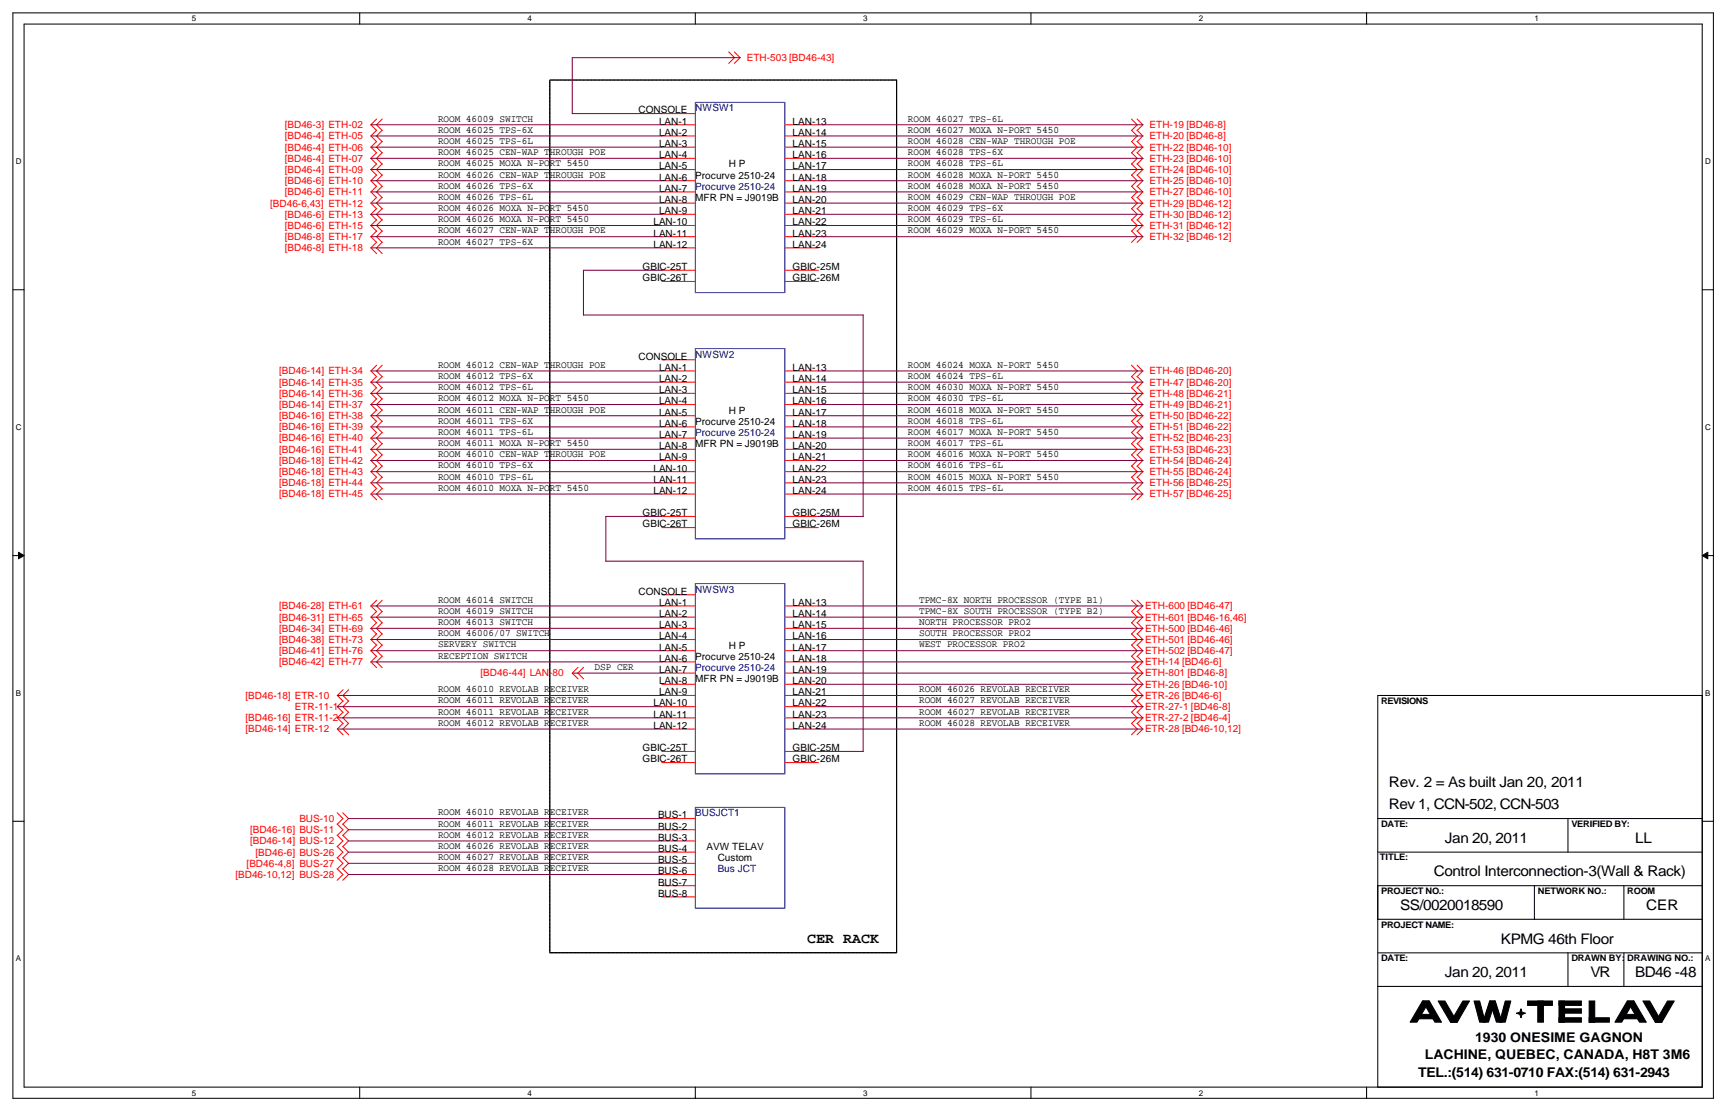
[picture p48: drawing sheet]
<svg xmlns="http://www.w3.org/2000/svg" width="864mm" height="559mm" viewBox="0 0 864 559" stroke-linecap="round" stroke-linejoin="round" font-family="sans-serif">
<defs><g id="words">
<g font-size="7.3">
<text x="694" y="393">Rev. 2 = As built Jan 20, 2011</text>
<text x="694" y="404">Rev 1, CCN-502, CCN-503</text>
<text x="722" y="421">Jan 20, 2011</text>
<text x="817" y="421">LL</text>
<text x="716" y="438">Control Interconnection-3(Wall &amp; Rack)</text>
<text x="699" y="454">SS/0020018590</text>
<text x="822" y="454">CER</text>
<text x="403" y="471">CER RACK</text>
<text x="750" y="471">KPMG 46th Floor</text>
<text x="722" y="488">Jan 20, 2011</text>
<text x="794" y="488">VR</text>
<text x="817" y="488">BD46 -48</text>
</g>
<g font-size="6.7">
<text x="737" y="520">1930 ONESIME GAGNON</text>
<text x="712" y="529">LACHINE, QUEBEC, CANADA, H8T 3M6</text>
<text x="708" y="538">TEL.:(514) 631-0710 FAX:(514) 631-2943</text>
</g>
<g font-size="5" fill="#f00">
<text x="373" y="30">ETH-503 [BD46-43]</text>
<text x="142" y="64">[BD46-3] ETH-02</text>
<text x="574" y="64">ETH-19 [BD46-8]</text>
<text x="142" y="70">[BD46-4] ETH-05</text>
<text x="574" y="70">ETH-20 [BD46-8]</text>
<text x="142" y="75">[BD46-4] ETH-06</text>
<text x="574" y="75">ETH-22 [BD46-10]</text>
<text x="142" y="81">[BD46-4] ETH-07</text>
<text x="574" y="81">ETH-23 [BD46-10]</text>
<text x="142" y="86">[BD46-4] ETH-09</text>
<text x="574" y="86">ETH-24 [BD46-10]</text>
<text x="142" y="92">[BD46-6] ETH-10</text>
<text x="574" y="92">ETH-25 [BD46-10]</text>
<text x="142" y="98">[BD46-6] ETH-11</text>
<text x="574" y="98">ETH-27 [BD46-10]</text>
<text x="135" y="103">[BD46-6,43] ETH-12</text>
<text x="574" y="103">ETH-29 [BD46-12]</text>
<text x="142" y="109">[BD46-6] ETH-13</text>
<text x="574" y="109">ETH-30 [BD46-12]</text>
<text x="142" y="114">[BD46-6] ETH-15</text>
<text x="142" y="120">[BD46-8] ETH-17</text>
<text x="574" y="120">ETH-32 [BD46-12]</text>
<text x="574" y="114">ETH-31 [BD46-12]</text>
<text x="142" y="125">[BD46-8] ETH-18</text>
<text x="139" y="187">[BD46-14] ETH-34</text>
<text x="574" y="187">ETH-46 [BD46-20]</text>
<text x="139" y="193">[BD46-14] ETH-35</text>
<text x="574" y="193">ETH-47 [BD46-20]</text>
<text x="139" y="198">[BD46-14] ETH-36</text>
<text x="139" y="204">[BD46-14] ETH-37</text>
<text x="574" y="204">ETH-49 [BD46-21]</text>
<text x="574" y="198">ETH-48 [BD46-21]</text>
<text x="139" y="209">[BD46-16] ETH-38</text>
<text x="574" y="209">ETH-50 [BD46-22]</text>
<text x="139" y="215">[BD46-16] ETH-39</text>
<text x="574" y="215">ETH-51 [BD46-22]</text>
<text x="139" y="220">[BD46-16] ETH-40</text>
<text x="574" y="220">ETH-52 [BD46-23]</text>
<text x="139" y="226">[BD46-16] ETH-41</text>
<text x="574" y="226">ETH-53 [BD46-23]</text>
<text x="139" y="232">[BD46-18] ETH-42</text>
<text x="574" y="232">ETH-54 [BD46-24]</text>
<text x="139" y="237">[BD46-18] ETH-43</text>
<text x="574" y="237">ETH-55 [BD46-24]</text>
<text x="139" y="243">[BD46-18] ETH-44</text>
<text x="574" y="243">ETH-56 [BD46-25]</text>
<text x="139" y="248">[BD46-18] ETH-45</text>
<text x="574" y="248">ETH-57 [BD46-25]</text>
<text x="139" y="304">[BD46-28] ETH-61</text>
<text x="572" y="304">ETH-600 [BD46-47]</text>
<text x="139" y="310">[BD46-31] ETH-65</text>
<text x="572" y="310">ETH-601 [BD46-16,46]</text>
<text x="139" y="315">[BD46-34] ETH-69</text>
<text x="572" y="315">ETH-500 [BD46-46]</text>
<text x="139" y="321">[BD46-38] ETH-73</text>
<text x="572" y="321">ETH-501 [BD46-46]</text>
<text x="139" y="327">[BD46-41] ETH-76</text>
<text x="572" y="327">ETH-502 [BD46-47]</text>
<text x="139" y="332">[BD46-42] ETH-77</text>
<text x="572" y="332">ETH-14 [BD46-6]</text>
<text x="240" y="338">[BD46-44] LAN-</text>
<text x="276" y="338">80</text>
<text x="572" y="338">ETH-801 [BD46-8]</text>
<text x="572" y="343">ETH-26 [BD46-10]</text>
<text x="123" y="349">[BD46-18] ETR-10</text>
<text x="572" y="349">ETR-26 [BD46-6]</text>
<text x="147" y="355">ETR-11-1</text>
<text x="572" y="355">ETR-27-1 [BD46-8]</text>
<text x="123" y="366">[BD46-14] ETR-12</text>
<text x="123" y="360">[BD46-16] ETR-11-2</text>
<text x="572" y="366">ETR-28 [BD46-10,12]</text>
<text x="572" y="360">ETR-27-2 [BD46-4]</text>
<text x="150" y="410">BUS-10</text>
<text x="125" y="416">[BD46-16] BUS-11</text>
<text x="125" y="422">[BD46-14] BUS-12</text>
<text x="128" y="427">[BD46-6] BUS-26</text>
<text x="123" y="433">[BD46-4,8] BUS-27</text>
<text x="118" y="438">[BD46-10,12] BUS-28</text>
</g>
<g font-size="5">
<text x="319" y="57">CONSOLE</text>
<text x="219" y="61">ROOM 46009 SWITCH</text>
<text x="329" y="62">LAN-1</text>
<text x="396" y="62">LAN-13</text>
<text x="453" y="61">ROOM 46027 TPS-6L</text>
<text x="219" y="66">ROOM 46025 TPS-6X</text>
<text x="219" y="72">ROOM 46025 TPS-6L</text>
<text x="329" y="68">LAN-2</text>
<text x="396" y="68">LAN-14</text>
<text x="453" y="66">ROOM 46027 MOXA N-PORT 5450</text>
<text x="453" y="72">ROOM 46028 CEN-WAP THROUGH POE</text>
<text x="219" y="77">ROOM 46025 CEN-WAP THROUGH POE</text>
<text x="329" y="73">LAN-3</text>
<text x="396" y="73">LAN-15</text>
<text x="453" y="77">ROOM 46028 TPS-6X</text>
<text x="219" y="83">ROOM 46025 MOXA N-PORT 5450</text>
<text x="329" y="79">LAN-4</text>
<text x="364" y="84">H P</text>
<text x="396" y="79">LAN-16</text>
<text x="453" y="83">ROOM 46028 TPS-6L</text>
<text x="219" y="89">ROOM 46026 CEN-WAP THROUGH POE</text>
<text x="329" y="85">LAN-5</text>
<text x="347" y="89">Procurve 2510-24</text>
<text x="396" y="85">LAN-17</text>
<text x="453" y="89">ROOM 46028 MOXA N-PORT 5450</text>
<text x="219" y="94">ROOM 46026 TPS-6X</text>
<text x="329" y="90">LAN-6</text>
<text x="329" y="96">LAN-7</text>
<text x="396" y="90">LAN-18</text>
<text x="396" y="96">LAN-19</text>
<text x="453" y="94">ROOM 46028 MOXA N-PORT 5450</text>
<text x="219" y="100">ROOM 46026 TPS-6L</text>
<text x="329" y="101">LAN-8</text>
<text x="347" y="100">MFR PN = J9019B</text>
<text x="396" y="101">LAN-20</text>
<text x="453" y="100">ROOM 46029 CEN-WAP THROUGH POE</text>
<text x="219" y="105">ROOM 46026 MOXA N-PORT 5450</text>
<text x="329" y="107">LAN-9</text>
<text x="396" y="107">LAN-21</text>
<text x="453" y="105">ROOM 46029 TPS-6X</text>
<text x="219" y="111">ROOM 46026 MOXA N-PORT 5450</text>
<text x="326" y="113">LAN-10</text>
<text x="396" y="113">LAN-22</text>
<text x="453" y="111">ROOM 46029 TPS-6L</text>
<text x="219" y="117">ROOM 46027 CEN-WAP THROUGH POE</text>
<text x="326" y="118">LAN-11</text>
<text x="396" y="118">LAN-23</text>
<text x="453" y="117">ROOM 46029 MOXA N-PORT 5450</text>
<text x="219" y="122">ROOM 46027 TPS-6X</text>
<text x="326" y="124">LAN-12</text>
<text x="396" y="124">LAN-24</text>
<text x="321" y="135">GBIC-25T</text>
<text x="396" y="135">GBIC-25M</text>
<text x="321" y="140">GBIC-26T</text>
<text x="396" y="140">GBIC-26M</text>
<text x="319" y="180">CONSOLE</text>
<text x="219" y="184">ROOM 46012 CEN-WAP THROUGH POE</text>
<text x="329" y="185">LAN-1</text>
<text x="396" y="185">LAN-13</text>
<text x="453" y="184">ROOM 46024 MOXA N-PORT 5450</text>
<text x="219" y="189">ROOM 46012 TPS-6X</text>
<text x="329" y="191">LAN-2</text>
<text x="396" y="191">LAN-14</text>
<text x="453" y="189">ROOM 46024 TPS-6L</text>
<text x="219" y="195">ROOM 46012 TPS-6L</text>
<text x="329" y="196">LAN-3</text>
<text x="396" y="196">LAN-15</text>
<text x="453" y="195">ROOM 46030 MOXA N-PORT 5450</text>
<text x="219" y="200">ROOM 46012 MOXA N-PORT 5450</text>
<text x="329" y="202">LAN-4</text>
<text x="396" y="202">LAN-16</text>
<text x="453" y="200">ROOM 46030 TPS-6L</text>
<text x="219" y="206">ROOM 46011 CEN-WAP THROUGH POE</text>
<text x="329" y="208">LAN-5</text>
<text x="364" y="207">H P</text>
<text x="396" y="208">LAN-17</text>
<text x="453" y="206">ROOM 46018 MOXA N-PORT 5450</text>
<text x="219" y="212">ROOM 46011 TPS-6X</text>
<text x="329" y="213">LAN-6</text>
<text x="347" y="212">Procurve 2510-24</text>
<text x="396" y="213">LAN-18</text>
<text x="453" y="212">ROOM 46018 TPS-6L</text>
<text x="219" y="217">ROOM 46011 TPS-6L</text>
<text x="329" y="219">LAN-7</text>
<text x="396" y="219">LAN-19</text>
<text x="453" y="217">ROOM 46017 MOXA N-PORT 5450</text>
<text x="219" y="223">ROOM 46011 MOXA N-PORT 5450</text>
<text x="329" y="224">LAN-8</text>
<text x="347" y="223">MFR PN = J9019B</text>
<text x="396" y="224">LAN-20</text>
<text x="453" y="223">ROOM 46017 TPS-6L</text>
<text x="219" y="234">ROOM 46010 TPS-6X</text>
<text x="219" y="228">ROOM 46010 CEN-WAP THROUGH POE</text>
<text x="329" y="230">LAN-9</text>
<text x="396" y="230">LAN-21</text>
<text x="453" y="234">ROOM 46016 TPS-6L</text>
<text x="453" y="228">ROOM 46016 MOXA N-PORT 5450</text>
<text x="219" y="240">ROOM 46010 TPS-6L</text>
<text x="326" y="235">LAN-10</text>
<text x="396" y="235">LAN-22</text>
<text x="453" y="240">ROOM 46015 MOXA N-PORT 5450</text>
<text x="219" y="245">ROOM 46010 MOXA N-PORT 5450</text>
<text x="326" y="241">LAN-11</text>
<text x="396" y="241">LAN-23</text>
<text x="453" y="245">ROOM 46015 TPS-6L</text>
<text x="326" y="247">LAN-12</text>
<text x="396" y="247">LAN-24</text>
<text x="321" y="258">GBIC-25T</text>
<text x="396" y="258">GBIC-25M</text>
<text x="321" y="263">GBIC-26T</text>
<text x="396" y="263">GBIC-26M</text>
<text x="319" y="297">CONSOLE</text>
<text x="219" y="301">ROOM 46014 SWITCH</text>
<text x="329" y="303">LAN-1</text>
<text x="396" y="303">LAN-13</text>
<text x="459" y="301">TPMC-8X NORTH PROCESSOR (TYPE B1)</text>
<text x="219" y="307">ROOM 46019 SWITCH</text>
<text x="329" y="308">LAN-2</text>
<text x="396" y="308">LAN-14</text>
<text x="459" y="307">TPMC-8X SOUTH PROCESSOR (TYPE B2)</text>
<text x="219" y="312">ROOM 46013 SWITCH</text>
<text x="219" y="318">ROOM 46006/07 SWITCH</text>
<text x="329" y="314">LAN-3</text>
<text x="396" y="314">LAN-15</text>
<text x="459" y="312">NORTH PROCESSOR PRO2</text>
<text x="459" y="318">SOUTH PROCESSOR PRO2</text>
<text x="219" y="323">SERVERY SWITCH</text>
<text x="329" y="319">LAN-4</text>
<text x="364" y="324">H P</text>
<text x="396" y="319">LAN-16</text>
<text x="459" y="323">WEST PROCESSOR PRO2</text>
<text x="219" y="329">RECEPTION SWITCH</text>
<text x="329" y="325">LAN-5</text>
<text x="347" y="329">Procurve 2510-24</text>
<text x="396" y="325">LAN-17</text>
<text x="297" y="335">DSP CER</text>
<text x="329" y="330">LAN-6</text>
<text x="396" y="330">LAN-18</text>
<text x="329" y="336">LAN-7</text>
<text x="329" y="342">LAN-8</text>
<text x="347" y="341">MFR PN = J9019B</text>
<text x="396" y="336">LAN-19</text>
<text x="396" y="342">LAN-20</text>
<text x="219" y="346">ROOM 46010 REVOLAB RECEIVER</text>
<text x="329" y="347">LAN-9</text>
<text x="396" y="347">LAN-21</text>
<text x="459" y="346">ROOM 46026 REVOLAB RECEIVER</text>
<text x="219" y="351">ROOM 46011 REVOLAB RECEIVER</text>
<text x="326" y="353">LAN-10</text>
<text x="396" y="353">LAN-22</text>
<text x="459" y="351">ROOM 46027 REVOLAB RECEIVER</text>
<text x="219" y="357">ROOM 46011 REVOLAB RECEIVER</text>
<text x="326" y="358">LAN-11</text>
<text x="396" y="358">LAN-23</text>
<text x="459" y="357">ROOM 46027 REVOLAB RECEIVER</text>
<text x="219" y="362">ROOM 46012 REVOLAB RECEIVER</text>
<text x="326" y="364">LAN-12</text>
<text x="396" y="364">LAN-24</text>
<text x="459" y="362">ROOM 46028 REVOLAB RECEIVER</text>
<text x="321" y="375">GBIC-25T</text>
<text x="396" y="375">GBIC-25M</text>
<text x="321" y="381">GBIC-26T</text>
<text x="396" y="381">GBIC-26M</text>
<text x="219" y="407">ROOM 46010 REVOLAB RECEIVER</text>
<text x="219" y="413">ROOM 46011 REVOLAB RECEIVER</text>
<text x="329" y="409">BUS-1</text>
<text x="219" y="418">ROOM 46012 REVOLAB RECEIVER</text>
<text x="329" y="414">BUS-2</text>
<text x="329" y="420">BUS-3</text>
<text x="219" y="424">ROOM 46026 REVOLAB RECEIVER</text>
<text x="329" y="425">BUS-4</text>
<text x="353" y="424">AVW TELAV</text>
<text x="219" y="430">ROOM 46027 REVOLAB RECEIVER</text>
<text x="329" y="431">BUS-5</text>
<text x="358" y="430">Custom</text>
<text x="219" y="435">ROOM 46028 REVOLAB RECEIVER</text>
<text x="329" y="437">BUS-6</text>
<text x="329" y="442">BUS-7</text>
<text x="329" y="448">BUS-8</text>
</g>
<g font-size="5" fill="#000080">
<text x="347" y="56">NWSW1</text>
<text x="347" y="95">Procurve 2510-24</text>
<text x="347" y="179">NWSW2</text>
<text x="347" y="218">Procurve 2510-24</text>
<text x="347" y="296">NWSW3</text>
<text x="347" y="335">Procurve 2510-24</text>
<text x="347" y="408">BUSJCT1</text>
<text x="358" y="436">Bus JCT</text>
</g>
<g font-size="4.5">
<text x="690" y="351">REVISIONS</text>
<text x="690" y="413">DATE:</text>
<text x="785" y="413">VERIFIED BY:</text>
<text x="689" y="430">TITLE:</text>
<text x="690" y="446">PROJECT NO.:</text>
<text x="768" y="446">NETWORK NO.:</text>
<text x="813" y="446">ROOM</text>
<text x="690" y="463">PROJECT NAME:</text>
<text x="690" y="480">DATE:</text>
<text x="785" y="480">DRAWN BY:</text>
<text x="813" y="480">DRAWING NO.:</text>
</g>
<g font-size="4">
<text x="96" y="11">5</text>
<text x="263" y="11">4</text>
<text x="431" y="11">3</text>
<text x="599" y="11">2</text>
<text x="766" y="11">1</text>
<text x="8" y="82">D</text>
<text x="852" y="82">D</text>
<text x="8" y="215">C</text>
<text x="852" y="215">C</text>
<text x="8" y="347">B</text>
<text x="852" y="347">B</text>
<text x="8" y="480">A</text>
<text x="852" y="480">A</text>
<text x="96" y="547">5</text>
<text x="263" y="547">4</text>
<text x="431" y="547">3</text>
<text x="599" y="547">2</text>
<text x="766" y="547">1</text>
</g>
</g></defs>
<path d="M6 6h850v542h-850zM12 12h838v531h-838z" fill="none" stroke="#000" stroke-width=".51"/>
<g fill="#fff">
<path d="M96 7h2v5h-2z"/>
<path d="M96 543h2v5h-2z"/>
</g>
<path d="M180 6v6M180 543v5" fill="none" stroke="#000" stroke-width=".51"/>
<g fill="#fff">
<path d="M263 7h3v5h-3z"/>
<path d="M263 543h3v5h-3z"/>
</g>
<path d="M347 6v6M347 543v5" fill="none" stroke="#000" stroke-width=".51"/>
<g fill="#fff">
<path d="M431 7h2v5h-2z"/>
<path d="M431 543h2v5h-2z"/>
</g>
<path d="M515 6v6M515 543v5" fill="none" stroke="#000" stroke-width=".51"/>
<g fill="#fff">
<path d="M599 7h2v5h-2z"/>
<path d="M599 543h2v5h-2z"/>
</g>
<path d="M683 6v6M683 543v5" fill="none" stroke="#000" stroke-width=".51"/>
<g fill="#fff">
<path d="M766 7h3v5h-3z"/>
<path d="M766 543h3v5h-3z"/>
<path d="M8 78h3v5h-3z"/>
<path d="M852 78h3v5h-3z"/>
<path d="M8 211h3v4h-3z"/>
<path d="M852 211h3v4h-3z"/>
</g>
<path d="M6 145h6M850 145h6" fill="none" stroke="#000" stroke-width=".51"/>
<g fill="#fff">
<path d="M8 344h2v4h-2z"/>
<path d="M852 344h2v4h-2z"/>
</g>
<path d="M6 277h6M850 277h6" fill="none" stroke="#000" stroke-width=".51"/>
<g fill="#000" stroke="#000" stroke-width=".5">
<path d="M9 276l3 1-3 2z" fill-rule="evenodd"/>
<path d="M850 277l3-1v3z" fill-rule="evenodd"/>
</g>
<g fill="#fff">
<path d="M8 476h2v5h-2z"/>
<path d="M852 476h2v5h-2z"/>
</g>
<g fill="none" stroke="#000" stroke-width=".51">
<path d="M850 347v196h-162v-196h162M6 410h6M688 409h162M783 409v17M850 410h6M688 426h162M688 459h162M688 442h162M766 442v17M811 442v17M688 476h162M783 476v17"/>
<path d="M811 476v17M688 493h162"/>
</g>
<path d="M275 40h173M448 40v436M275 476v-436M448 476h-173" fill="none" stroke="#000" stroke-width=".5" stroke-dasharray=".3 .2 .1 .2"/>
<g fill="#000" stroke="#000" stroke-width=".51">
<path d="M718 500h4l6 10h-4z" fill-rule="evenodd"/>
<path d="M731 500h3l-6 10h-4z" fill-rule="evenodd"/>
<path d="M736 500h3l3 10h-3z" fill-rule="evenodd"/>
<path d="M744 500h3l3 10h-3z" fill-rule="evenodd"/>
<path d="M744 500h3l-4 10h-2z" fill-rule="evenodd"/>
<path d="M752 500h3l-3 10h-3z" fill-rule="evenodd"/>
<path d="M821 500h3l6 10h-3z" fill-rule="evenodd"/>
<path d="M833 500h3l-6 10h-3z" fill-rule="evenodd"/>
<path d="M711 500h3l-6 10h-4z" fill-rule="evenodd"/>
<path d="M708 507h8v2h-8z" fill-rule="evenodd"/>
<path d="M711 500h3l6 10h-3z" fill-rule="evenodd"/>
<path d="M757 506l2-1 1-1v1l2 1-2 1v1l-1-1z" fill-rule="evenodd"/>
<path d="M763 500h12v2h-12z" fill-rule="evenodd"/>
<path d="M768 500h3v10h-3z" fill-rule="evenodd"/>
<path d="M779 508h11v2h-11z" fill-rule="evenodd"/>
<path d="M779 500h2v10h-2z" fill-rule="evenodd"/>
<path d="M779 500h11v2h-11z" fill-rule="evenodd"/>
<path d="M779 504h11v2h-11z" fill-rule="evenodd"/>
<path d="M794 500h3v10h-3z" fill-rule="evenodd"/>
<path d="M794 508h10v2h-10z" fill-rule="evenodd"/>
<path d="M813 500h3l-6 10h-3z" fill-rule="evenodd"/>
<path d="M810 507h8v2h-8z" fill-rule="evenodd"/>
<path d="M813 500h3l6 10h-3z" fill-rule="evenodd"/>
</g>
<g fill="none" stroke="#f00" stroke-width=".51">
<path d="M364 26l3 3-3 3M367 26l3 3-3 3M188 59l-3 3 3 3M191 59l-3 3 3 3M331 57h16M565 59l3 3-3 3M568 59l3 3-3 3M188 65l-3 3 3 3M188 71l-3 2 3 3M188 76l-3 3 3 3M191 65l-3 3 3 3M191 71l-3 2 3 3"/>
<path d="M191 76l-3 3 3 3M331 62h16M331 68h16M331 73h16M331 79h16M392 62h17M392 68h17M392 73h17M392 79h17M565 65l3 3-3 3M565 71l3 2-3 3M565 76l3 3-3 3"/>
<path d="M568 65l3 3-3 3M568 71l3 2-3 3M568 76l3 3-3 3M188 82l-3 3 3 3M188 87l-3 3 3 3M188 93l-3 3 3 3M188 99l-3 2 3 3M191 82l-3 3 3 3M191 87l-3 3 3 3M191 93l-3 3 3 3M191 99l-3 2 3 3M331 85h16"/>
<path d="M331 90h16M331 96h16M392 85h17M392 90h17M392 96h17M565 82l3 3-3 3M565 87l3 3-3 3M565 93l3 3-3 3M565 99l3 2-3 3M568 82l3 3-3 3M568 87l3 3-3 3M568 93l3 3-3 3"/>
<path d="M568 99l3 2-3 3M188 104l-3 3 3 3-3 3 3 2-3 3 3 3-3 3 3 3M191 104l-3 3 3 3-3 3 3 2-3 3 3 3-3 3 3 3M331 101h16M331 107h16M331 113h16M331 118h16M392 101h17M392 107h17M392 113h17M392 118h17M565 104l3 3-3 3 3 3-3 2 3 3-3 3"/>
<path d="M568 104l3 3-3 3 3 3-3 2 3 3-3 3M331 124h16M331 135h16M392 124h17M392 135h17M331 141h16M392 141h17M331 180h16M188 199l-3 3 3 3-3 3 3 2-3 3 3 3M188 182l-3 3 3 3M188 194l-3 2 3 3M188 188l-3 3 3 3"/>
<path d="M191 199l-3 3 3 3-3 3 3 2-3 3 3 3M191 182l-3 3 3 3M191 194l-3 2 3 3M191 188l-3 3 3 3M331 185h16M331 191h16M331 196h16M392 185h17M392 191h17M392 196h17M565 188l3 3-3 3M565 199l3 3-3 3 3 3-3 2 3 3-3 3"/>
<path d="M565 194l3 2-3 3M565 182l3 3-3 3M568 188l3 3-3 3M568 199l3 3-3 3 3 3-3 2 3 3-3 3M568 194l3 2-3 3M568 182l3 3-3 3M188 216l-3 3 3 3M191 216l-3 3 3 3M331 202h16M331 208h16M331 213h16M331 219h16"/>
<path d="M392 202h17M392 208h17M392 213h17M392 219h17M565 216l3 3-3 3M568 216l3 3-3 3M188 221l-3 3 3 3M188 227l-3 3 3 3M188 238l-3 3 3 3M188 233l-3 3 3 2M191 221l-3 3 3 3M191 227l-3 3 3 3"/>
<path d="M191 238l-3 3 3 3M191 233l-3 3 3 2M331 224h16M331 230h16M331 236h16M392 224h17M392 230h17M392 236h17M565 227l3 3-3 3M565 221l3 3-3 3M565 233l3 3-3 2M565 238l3 3-3 3"/>
<path d="M568 227l3 3-3 3M568 221l3 3-3 3M568 233l3 3-3 2M568 238l3 3-3 3M188 244l-3 3 3 3M191 244l-3 3 3 3M331 241h16M331 247h16M331 258h16M392 241h17M392 247h17M392 258h17"/>
<path d="M565 244l3 3-3 3M568 244l3 3-3 3M331 263h16M392 263h17M188 300l-3 3 3 2-3 3 3 3M191 300l-3 3 3 2-3 3 3 3M331 297h16M565 300l3 3-3 2 3 3-3 3M568 300l3 3-3 2 3 3-3 3M188 311l-3 3 3 3M188 316l-3 3 3 3M191 311l-3 3 3 3"/>
<path d="M191 316l-3 3 3 3M331 303h16M331 308h16M331 314h16M331 319h16M392 303h17M392 308h17M392 314h17M392 319h17M565 311l3 3-3 3M565 316l3 3-3 3M568 311l3 3-3 3"/>
<path d="M568 316l3 3-3 3M188 322l-3 3 3 3M188 328l-3 3 3 2M191 322l-3 3 3 3M191 328l-3 3 3 2M289 333l-3 3 3 3M292 333l-3 3 3 3M331 325h16M331 331h16M331 336h16M392 325h17M392 331h17"/>
<path d="M392 336h17M565 322l3 3-3 3M565 328l3 3-3 2M565 333l3 3-3 3M565 339l3 3-3 3M568 322l3 3-3 3M568 328l3 3-3 2M568 333l3 3-3 3M568 339l3 3-3 3M171 344l-3 3 3 3M171 356l-3 2 3 3M171 350l-3 3 3 3"/>
<path d="M174 344l-3 3 3 3M174 356l-3 2 3 3M174 350l-3 3 3 3M331 342h16M331 347h16M331 353h16M331 358h16M392 342h17M392 347h17M392 353h17M392 358h17M565 356l3 2-3 3"/>
<path d="M565 350l3 3-3 3M565 344l3 3-3 3M568 356l3 2-3 3M568 350l3 3-3 3M568 344l3 3-3 3M171 361l-3 3 3 3M174 361l-3 3 3 3M331 364h16M331 375h16M392 364h17M392 375h17M565 361l3 3-3 3"/>
<path d="M568 361l3 3-3 3M331 381h16M392 381h17M168 406l3 3-3 3M168 411l3 3-3 3M168 417l3 3-3 3M171 406l3 3-3 3M171 411l3 3-3 3M171 417l3 3-3 3M331 409h16M331 414h16M331 420h16"/>
<path d="M168 423l3 3-3 2M168 428l3 3-3 3M168 434l3 3-3 3M171 423l3 3-3 2M171 428l3 3-3 3M171 434l3 3-3 3M331 426h16M331 431h16M331 437h16M331 442h16M331 448h16"/>
</g>
<path d="M347 51h45v95h-45zM347 174h45v95h-45zM347 291h45v95h-45zM347 403h45v50h-45z" fill="none" stroke="#00f" stroke-width=".51"/>
<g fill="none" stroke="#800040" stroke-width=".51">
<path d="M370 29h-84v28h45M185 62h146M185 68h146M185 73h146M185 79h146M409 62h162M409 68h162M409 73h162M409 79h162M185 85h146M185 96h146M185 90h146"/>
<path d="M409 85h162M409 96h162M409 90h162M185 101h146M185 107h146M185 113h146M185 118h146M409 101h162M409 107h162M409 113h162M409 118h162M185 124h146"/>
<path d="M331 135h-40v22h140v101M185 196h146M185 191h146M185 185h146M409 196h162M409 191h162M409 185h162M185 202h146M185 213h146M185 219h146M185 208h146M409 202h162"/>
<path d="M409 213h162M409 219h162M409 208h162M185 224h146M185 236h146M185 230h146M409 224h162M409 236h162M409 230h162M185 241h146M185 247h146M331 258h-28v22"/>
<path d="M409 241h162M409 258h22M409 247h162M303 280h128v95M185 303h146M185 308h146M185 314h146M185 319h146M409 303h162M409 308h162M409 314h162M409 319h162"/>
<path d="M185 325h146M185 331h146M286 336h45M409 325h162M409 331h162M409 336h162M168 358h163M168 353h163M168 347h163M409 358h162M409 353h162M409 347h162"/>
<path d="M409 342h162M168 364h163M409 375h22M409 364h162M174 409h157M174 414h157M174 420h157M174 426h157M174 431h157M174 437h157"/>
</g>
<use href="#words"/>
</svg>
